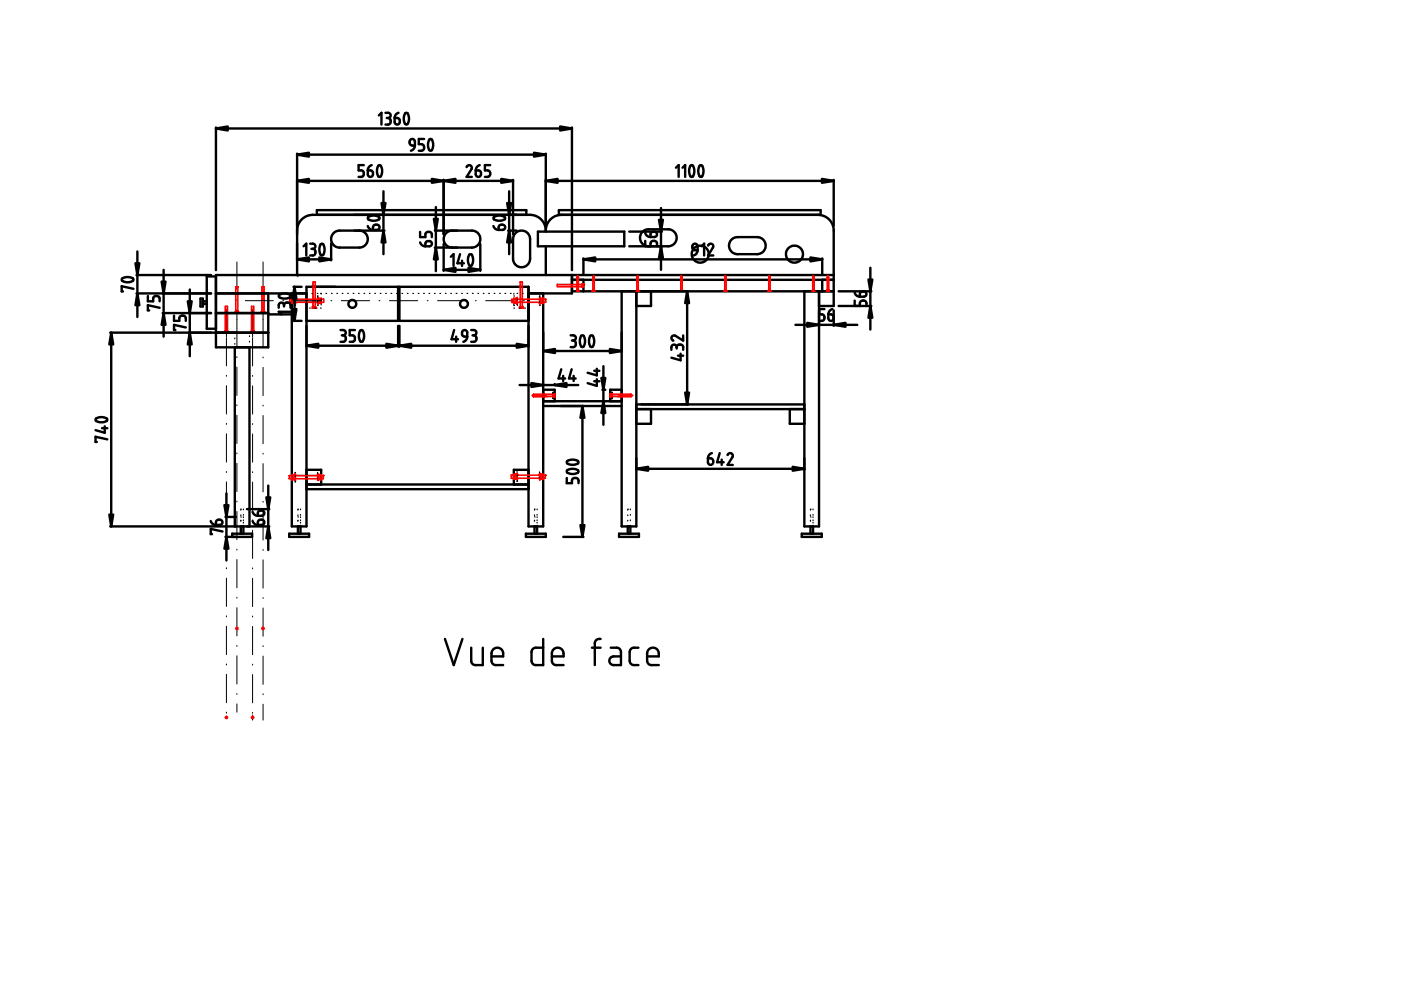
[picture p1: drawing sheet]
<svg xmlns="http://www.w3.org/2000/svg" width="297mm" height="210mm" viewBox="0 0 297 210" stroke-linecap="round" stroke-linejoin="round" font-family="sans-serif">
<g fill="none" stroke="#000" stroke-width=".51">
<path d="M25.9 59.1l.6-.3 .7-.1 1 .3 .1 .4-.6 .4h-1l-.8-.2-.1-.2zM28.9 58.3h15.8M29.1 53.3v13.9M34.7 57.2v14.2M23.4 70.5h26.9M23.6 70.5v41.1M28.3 61.2l-2.5-.5v1.1h.3M28.9 62.2h15.8M31.3 62.8v1.1h1.2v-.8l.5-.3h.4l.4 .2v.9M33.8 65.3l-2.5-.6v1.1h.3M34.5 66.4h10.2M36.9 66.9v1.1h1.1v-.7l.5-.4 .5 .1 .3 .2 .1 .8"/>
<path d="M39.4 69.4l-2.5-.5v1.1h.3M40.2 61.4v14.1M20.3 88.8l1-.4 .7 .1 .6 .3a.63 .63 0 0 1-.8 .7l-1.2-.2a.37 .37 0 0 1-.3-.5zM21.6 90.8h1.2M22.2 90.4v1.4l-1.9-.6M22.8 93.2l-2.5-.6v1.1h.2M23.4 111.6h26.6M44.7 110.5l.4 .6 .7 .2M45.9 110.4l.3-.2h.6l.3 .4 .1 .3-.5 .4h-.9zM47.2 112.7l-2.5-.6v1.1h.3M47.8 113.8h2.2M47.8 109.6h2.2"/>
<path d="M48 104.6v14.2M52.4 111.6h4.7M52.4 107.9h4.7M53.6 110.5l.4 .6 .7 .2M53.6 108.5l.3 .6 .8 .3M54.8 110.4l.3-.2h.6l.3 .4v.4l-.4 .3h-.9zM54.8 108.5l.3-.3 .7 .1 .2 .4v.4l-.4 .2-.9 .1zM56.9 103v13.6"/>
</g>
<path d="M28.7 55.8h.8l-.4 2.5zM23.6 70.5l.4 2.5h-.8zM29.1 62.2l.4 2.5h-.8zM34.7 66.4l.4 2.5h-.8zM34.3 59.7h.8l-.4 2.5zM40.2 70.5l.4 2.5h-.8zM39.8 63.9h.8l-.4 2.5zM23.2 109.1h.8l-.4 2.5zM48 113.8l.4 2.5h-.8zM47.6 107.1h.8l-.4 2.5zM56.9 111.6l.4 2.5h-.8zM56.5 105.5h.8l-.4 2.4z" fill="#000" stroke="#000" stroke-width=".51"/>
<g fill="none" stroke="#000" stroke-width=".25">
<path d="M49.8 70.5v.2M49.8 71.7v.1M49.8 72.8v.2M49.8 73.6h.1M50.5 70.5h.1M50.9 73.6h.2M51.6 70.5h.2M52.1 73.6h.1M52.7 70.5h.2M52.9 71.2v.2M52.9 72.4v.1M52.9 73.5v.1"/>
<path d="M51.1 107.9h.1M51.1 108v.2M51.1 109.2v.1M51.1 110.3v.2M51.1 111.5v.1M51.1 109.6h.1M51.5 111.6h.1M51.6 107.9v.2M51.6 109.1v.1M51.6 109.6v.1M51.6 110.2v.2M51.6 110.7v.2"/>
<path d="M51.6 111.4v.1"/>
</g>
<path d="M50.2 55.5v5.9M55.8 55.5v5.9M48 65.5v6M50.2 63.4v.2M50.2 65.6v2.2M53.6 65.5v6M55.8 63.4v.2M55.8 65.6v2.2" fill="none" stroke="#000" stroke-width=".21"/>
<path d="M55.5 66.4v-5.6h.5v5.6" fill="none" stroke="#f00" stroke-width=".36"/>
<circle cx="56" cy="66.4" r=".18" fill="#f00"/>
<path d="M55.4 66.4v-.3h.7v.3M55.5 66.4h.5" fill="none" stroke="#f00" stroke-width=".36"/>
<circle cx="56.1" cy="66.4" r=".18" fill="#f00"/>
<path d="M50 66.4v-5.6h.4v5.6M55.4 66.4h.7" fill="none" stroke="#f00" stroke-width=".36"/>
<circle cx="50.4" cy="66.4" r=".18" fill="#f00"/>
<path d="M49.9 66.4v-.3h.7v.3M50 66.4h.4" fill="none" stroke="#f00" stroke-width=".36"/>
<circle cx="50.6" cy="66.4" r=".18" fill="#f00"/>
<path d="M49.9 66.4h.7M53.3 70.5v-5.5h.5v5.5" fill="none" stroke="#f00" stroke-width=".36"/>
<circle cx="53.8" cy="70.5" r=".18" fill="#f00"/>
<path d="M53.2 70.5v-.2h.7v.2M53.3 70.5h.5" fill="none" stroke="#f00" stroke-width=".36"/>
<circle cx="53.9" cy="70.5" r=".18" fill="#f00"/>
<path d="M47.8 70.5v-5.5h.4v5.5M53.2 70.5h.7" fill="none" stroke="#f00" stroke-width=".36"/>
<circle cx="48.2" cy="70.5" r=".18" fill="#f00"/>
<path d="M47.6 70.5v-.2h.8v.2M47.8 70.5h.4" fill="none" stroke="#f00" stroke-width=".36"/>
<circle cx="48.4" cy="70.5" r=".18" fill="#f00"/>
<path d="M47.6 70.5h.8M66.4 65.3v-5.5h.4v5.5" fill="none" stroke="#f00" stroke-width=".36"/>
<g fill="none" stroke="#000" stroke-width=".51">
<path d="M45.8 27.2h75.5M45.8 27v30.3M80.3 24.5l.6-.6v2.5M81.7 23.9h.7l.4 .3-.1 .6-.4 .2M82 25h.3M82.3 25l.4 .3 .1 .8-.4 .3h-.7M83.7 25h.6l.4 .3 .1 .7-.3 .3-.3 .1-.4-.2zM84.5 23.9l-.6 .4-.2 .7M85.9 24h.5l.3 .8-.1 1-.2 .5-.2 .1-.3-.1-.3-.8v-.8zM115.7 38.4h61.1M115.7 38.1v9.8M121.3 27v30.3"/>
<path d="M143.3 35.6l.6-.6v2.5M144.7 35.6l.6-.6v2.5M146.4 35.1l.2-.1 .3 .1 .3 .8-.1 1.1-.2 .4-.2 .1-.3-.1-.3-.8v-.8zM148.3 35.1l.3-.1 .3 .2 .2 .7v.9l-.2 .6-.2 .1-.4-.1-.2-.8v-.7zM176.8 38.1v9.8M63 58.3l.1-10.1 .3-1 .7-.8 .9-.6 .9-.2h46.6l1.3 .2 1 .8 .7 1 .2 1.3 .2-1 .7-1.3 .9-.7 1.5-.3h54.5l1.2 .2 1 .7 .8 1 .3 1.1v16.3h-3.1M121.3 59.3h55.5M123.7 55h50.6M123.7 54.8v3.5M123.7 59.3v2.5M146.9 51.9l.4-.2 .5 .2 .1 1.1h-.7l-.3-.1-.1-.4zM147.9 53l-.3 .8-.5 .4"/>
<path d="M148.7 52.2l.6-.5v2.5M150.1 52.1l.2-.3 .5-.1 .4 .4-1.1 2.1h1.1M174.3 54.8v3.5M174.3 59.3v2.5M176.8 58.3h-55.5v3.5h55.5M184.5 56.8v13.1M45.8 62.2h11.1v11.4h-11.1zM45.8 66.4h11.1M45.8 70.5h11.1M49.8 73.6v38h3.1v-38M65 62.2h-3.1v49.4h3.1v-50.8h19.4v7.2h-19.4M112.1 62.2h3.1v49.4h-3.1v-50.8h-27.4v7.2h27.4"/>
<path d="M131.8 61.8v49.8h3.1v-49.8M138 61.8v3.1h-3.1M168.7 68.9h13.1M170.5 61.8v49.8h3.2v-49.8M174.8 65.5h-1.1v1.2h.7l.4 .4v.5l-.2 .3-.9 .1M175.6 66.7h.7l.3 .1 .1 .7-.1 .4-.5 .1-.4-.2zM176.5 65.5l-.6 .4-.3 .8M176.8 65.8v3.3M177.8 64.9h6.9M177.8 61.8h6.9M181.2 62.1l.5 .6 .6 .2M181.2 63.7v1.2"/>
<path d="M182.3 64.9v-.8l.5-.4 .8 .2 .1 1M182.5 62l.3-.2h.6l.3 .5-.1 .4-.4 .2h-.9zM65 99.6h3.1v3.1M112.1 99.6h-3.2v3.1M115.2 86.1h16.6M115.2 85.1h16.6M115.2 82.6h2.4v2.5M120.2 97.8l1-.3 1.3 .2a.52 .52 0 0 1 0 .6 .52 .52 0 0 1-.6 .2l-.8 .1-.7-.3a.34 .34 0 0 1-.2-.5zM120.3 99.7l.9-.3 1.3 .3a.51 .51 0 0 1 0 .6 .51 .51 0 0 1-.6 .2h-.8l-.7-.2a.35 .35 0 0 1-.2-.3 .35 .35 0 0 1 .1-.3zM123.5 86.1v27.7M131.8 82.6h-2.4v2.5M134.9 86.7h35.6"/>
<path d="M134.9 85.7h35.6M138 86.7v3.2h-3.1M167.4 86.7v3.2h3.1M49.2 113.2h4.2v.6h-4.2zM51.1 111.6v1.6M51.6 111.6v1.6M61.3 113.2h4.2v.6h-4.2zM63.2 111.6v1.6M63.7 111.6v1.6M65 102.7h47.1M65 103.7h47.1M111.5 113.2h4.2v.6h-4.2z"/>
<path d="M113.3 111.6v1.6M113.9 111.6v1.6M119.4 113.8h4.3M120.2 101.3v1.1h1.1v-.7l.4-.4h.5l.3 .2 .2 .9M131.3 113.2h4.2v.6h-4.2zM133.1 111.6v1.6M133.6 111.6v1.6M170 113.2h4.2v.6h-4.2zM171.8 111.6v1.6M172.4 111.6v1.6"/>
<circle cx="74.7" cy="64.4" r=".83"/>
<circle cx="98.4" cy="64.4" r=".84"/>
</g>
<path d="M45.8 27.2l2.5-.4v.9zM115.7 38.4l2.5-.5v.9zM118.8 26.8l2.5 .4-2.5 .5zM174.3 37.9l2.5 .5-2.5 .4zM123.7 55l2.5-.4v.8zM171.8 54.6l2.5 .4-2.5 .4zM171.2 68.5l2.5 .4-2.5 .4zM176.8 68.9l2.5-.4v.8zM184.1 59.3h.9l-.5 2.5zM184.5 64.9l.5 2.5h-.9zM123.5 86.1l.4 2.5h-.8zM123.1 111.3h.8l-.4 2.5z" fill="#000" stroke="#000" stroke-width=".51"/>
<g fill="none" stroke="#000" stroke-width=".25">
<path d="M63.2 107.9h.1M63.2 109.6h.1M63.2 108v.2M63.2 109.2v.1M63.2 110.3v.2M63.2 111.5v.1M63.6 111.6h.1M63.7 107.9v.2M63.7 109.1v.1M63.7 109.6v.1M63.7 110.2v.2M63.7 110.7v.2"/>
<path d="M63.7 111.4v.1M113.3 107.9h.2M113.3 109.6h.2M113.3 108v.2M113.3 109.2v.1M113.3 110.3v.2M113.3 111.5v.1M113.7 111.6h.2M113.9 107.9v.2M113.9 109.1v.1M113.9 109.6v.1M113.9 110.2v.2"/>
<path d="M113.9 110.7v.2M113.9 111.4v.1M133.1 107.9h.1M133.1 108v.2M133.1 109.2v.1M133.1 110.3v.2M133.1 111.5v.1M133.5 111.6h.1M133.6 107.9v.2M133.6 109.1v.1M133.6 110.2v.2M133.6 111.4v.1"/>
<path d="M171.8 107.9h.2M171.8 108v.2M171.8 109.2v.1M171.8 110.3v.2M171.8 111.5v.1M171.8 109.6h.2M172.2 111.6h.2M172.4 107.9v.2M172.4 109.1v.1M172.4 109.6v.1M172.4 110.2v.2M172.4 110.7v.2"/>
<path d="M172.4 111.4v.1"/>
</g>
<circle cx="63" cy="58.3" r=".25" fill="#000"/>
<circle cx="66.8" cy="65.3" r=".18" fill="#f00"/>
<path d="M66.2 65.3v-.3h.8v.3M66.4 65.3h.4" fill="none" stroke="#f00" stroke-width=".36"/>
<circle cx="67" cy="65.3" r=".18" fill="#f00"/>
<path d="M61.4 63.4h7.2v.7h-7.2M66.2 65.3h.8" fill="none" stroke="#f00" stroke-width=".36"/>
<circle cx="61.4" cy="64.1" r=".18" fill="#f00"/>
<path d="M61.4 63.4v.7M62.4 63.2h-.5v1.1h.5M62.5 63.2h-.1v1.1h.1M62.5 63.1l.1 1.3zM67.4 63.1l.1 1.3zM67.5 63.2v1.1M67.6 63.2h.5v1.1h-.5M110.3 65.3v-5.5h.4v5.5" fill="none" stroke="#f00" stroke-width=".36"/>
<path d="M61.9 62.8h.1M61.9 64.8h.1M62.7 63.5v.1M62.7 64.6v.2M67.3 64.8h.2M67.3 63.9v.2M67.5 62.8l-.2 .1" fill="none" stroke="#000" stroke-width=".25"/>
<circle cx="110.7" cy="65.3" r=".18" fill="#f00"/>
<path d="M110.2 65.3v-.3h.7v.3M110.3 65.3h.4" fill="none" stroke="#f00" stroke-width=".36"/>
<circle cx="110.9" cy="65.3" r=".18" fill="#f00"/>
<path d="M110.2 65.3h.7M68.5 100.8h-7.2v.7h7.2" fill="none" stroke="#f00" stroke-width=".36"/>
<circle cx="68.5" cy="100.8" r=".18" fill="#f00"/>
<path d="M62.4 100.6h-.5v1.1h.6M62.5 100.6h-.1v1.1M62.5 100.5l.1 1.3zM67.4 100.5l.1 1.3zM67.5 100.6l.1 1.1M67.6 100.6h.5v1.1h-.6M68.5 100.8v.7M115.6 100.7h-7.2v.7h7.2" fill="none" stroke="#f00" stroke-width=".36"/>
<path d="M62.5 100.2h.2M62.7 102l-.2 .2M62.7 100.9v.1M67.3 100.2v.1M67.3 101.3v.2M68 102.2h.1M68 100.2h.1" fill="none" stroke="#000" stroke-width=".25"/>
<circle cx="115.6" cy="100.7" r=".18" fill="#f00"/>
<path d="M123.7 60.3h-5.5v.5h5.5M109.5 100.5h-.6v1.1h.6M109.6 100.5v1.1M109.6 100.4l.1 1.3zM114.4 100.4l.1 1.3zM114.5 100.5h.1v1.1h-.1M114.6 100.5h.6v1.1h-.6M115.6 100.7v.7" fill="none" stroke="#f00" stroke-width=".36"/>
<g fill="none" stroke="#000" stroke-width=".25">
<path d="M68 62.2h.1M69.1 62.2h.2M70.3 62.2h.1M71.4 62.2h.2M72.6 62.2h.1M73.7 62.2h.2M74.9 62.2h.1M76 62.2h.2M77.2 62.2h.1M78.3 62.2h.2M79.5 62.2h.1M80.6 62.2h.2"/>
<path d="M81.8 62.2h.1M82.9 62.2h.2M84.1 62.2h.1M85.2 62.2h.2M86.4 62.2h.1M87.5 62.2h.2M88.7 62.2h.1M89.8 62.2h.2M91 62.2h.1M92.1 62.2h.2M93.3 62.2h.1M94.4 62.2h.2"/>
<path d="M95.6 62.2h.1M96.7 62.2h.2M97.9 62.2h.1M99 62.2h.2M100.2 62.2h.1M101.3 62.2h.2M102.5 62.2h.1M103.6 62.2h.2M104.8 62.2h.1M105.9 62.2h.2M107.1 62.2h.1M108.2 62.2h.2"/>
<path d="M108.9 62.2v.2M108.9 63.4v.1M108.9 64.5v.1M108.9 65.3h.2M109.6 62.2h.2M110.1 65.3h.1M110.8 62.2h.1M111.3 65.3h.1M111.9 62.2h.2M112.1 62.9v.1M112.1 64v.2M112.1 65.2v.1"/>
<path d="M109.6 100.1h.1M109.7 101.9l-.1 .2M109.7 100.8v.1M114.4 100.1v.1M114.4 101.2v.2M115 102.1h.2M115 100.1h.2"/>
</g>
<path d="M52 63.8h6M60 63.8h.2M62.2 63.8h6M70.2 63.8h.2M72.4 63.8h6M80.4 63.8h.2M82.6 63.8h6M90.6 63.8h.2M92.8 63.8h6M100.8 63.8h.2M103 63.8h6M111 63.8h.2" fill="none" stroke="#000" stroke-width=".21"/>
<g fill="none" stroke="#000" stroke-width=".51">
<path d="M65 62.2h-19.2v-3.9h75.5v3.9h-9.2M65 73.3h19.4M65 69.1v4.4M72.2 70h.7l.4 .4-.1 .5-.5 .2M72.5 71.1h.2M72.7 71.1l.5 .3 .1 .7-.4 .4h-.7M75.2 70h-1.1v1.1h.8l.3 .4v.5l-.1 .3-1 .2M76.4 70.1a.66 .66 0 0 1 .8 .9l-.2 1.2a.45 .45 0 0 1-.6 .2 .45 .45 0 0 1-.2-.6l-.1-.8zM84.4 69.1v4.4M84.7 73.3h27.4M84.7 69.1v4.4M96.3 70l-.6 1.9h1.4"/>
<path d="M96.7 71.4v1.1M98.1 70.2l.3-.2 .5 .1 .2 .3v1l-1-.2-.1-.3zM99.1 71.4l-.3 .7-.6 .4M99.9 70h.7l.4 .4-.1 .4-.4 .3M100.2 71.1h.3M100.5 71.1l.3 .1 .2 .3v.7l-.4 .3h-.7M112.1 69.1v4.4M115.2 74.4h16.6M115.2 70.5v4.1M119 78.3l-.6 1.9h1.4M119.4 79.7v1.1M121 71.1h.7l.3 .3v.5l-.5 .3"/>
<path d="M121.2 78.3l-.6 1.9h1.4M121.3 72.2h.2M121.5 72.2l.6 .3v.7l-.3 .4h-.8M121.6 79.7v1.1M123.2 71.2l.5-.1 .3 .7v.9l-.2 .7a.51 .51 0 0 1-.6 0 .51 .51 0 0 1-.2-.6l-.1-.7zM125.2 71.2h.4l.3 .6 .1 .7-.3 .9a.52 .52 0 0 1-.6 0 .52 .52 0 0 1-.2-.6v-.8zM126 78.6h1.1M126.5 78.2v1.4l-1.9-.6M127.9 77.6v12.5M131.8 70.5v4.1M110.2 81.6h12.4M115.2 81.4v.2"/>
<path d="M117.6 81.4v.2M126 80.8h1.1M126.5 80.4v1.4l-1.9-.6M127.7 82.6h.6M127.7 85.1h.6M134.9 99.4h35.6M134.9 97.2v2.4M150.1 97.2h.7l.3 .2 .1 .7-.2 .3-.5 .2-.3-.2zM150.9 96.1l-.5 .3-.3 .8M152.6 96.1l-.6 1.9h1.4M153 97.5v1.1M154.3 96.5l.4-.4h.3l.3 .2v.5l-1 1.8h1.1"/>
<path d="M170.5 97.2v2.4"/>
</g>
<path d="M65 73.3l2.5-.4v.8zM81.9 72.9l2.5 .4-2.5 .4zM84.7 73.3l2.5-.4v.8zM109.6 72.9l2.5 .4-2.5 .4zM115.2 74.4l2.5-.4v.8zM129.3 74l2.5 .4-2.5 .4zM112.7 81.2l2.5 .4-2.5 .4zM117.6 81.6l2.5-.4v.8zM127.5 80.1h.8l-.4 2.5zM127.9 85.1l.4 2.5h-.8zM134.9 99.4l2.5-.4v.8zM168.1 99l2.4 .4-2.4 .4z" fill="#000" stroke="#000" stroke-width=".51"/>
<circle cx="123.7" cy="60.3" r=".18" fill="#f00"/>
<path d="M123.7 60.3v.5M123.7 60.2h-.3v.7h.3" fill="none" stroke="#f00" stroke-width=".36"/>
<circle cx="123.7" cy="60.2" r=".18" fill="#f00"/>
<g fill="none" stroke="#f00" stroke-width=".36">
<path d="M122.3 58.8h.3M122.3 58.8l.2-.4 .1 .4M122.3 58.8v2.6M122.6 58.8v2.6M125.7 58.8l.1-.4 .2 .4M125.7 58.8v2.6M125.7 58.8h.3M126 58.8v2.6M135 58.8h.3M135 58.8l.2-.4 .1 .4M135 58.8v2.6M135.3 58.8v2.6"/>
<path d="M144.4 58.8h.2M144.4 58.8l.1-.4 .1 .4M144.4 58.8v2.6M144.6 58.8v2.6M153.7 58.8h.2M153.7 58.8l.1-.4 .1 .4M153.7 58.8v2.6M153.9 58.8v2.6M163 58.8h.3M163 58.8l.1-.4 .2 .4M163 58.8v2.6M163.3 58.8v2.6"/>
<path d="M172.3 58.8h.3M172.3 58.8l.2-.4 .1 .4M172.3 58.8v2.6M172.6 58.8v2.6M175.4 58.8h.3M175.4 58.8l.1-.4 .2 .4M175.4 58.8v2.6M175.7 58.8v2.6M108.5 63.4h7.2v.7h-7.2M122.3 61.4l-.1 .4h.6l-.2-.4M122.3 61.4h.3M123.7 60.2v.7"/>
<path d="M125.7 61.4l-.1 .4h.5l-.1-.4M125.7 61.4h.3M135 61.4l-.1 .4h.5l-.1-.4M135 61.4h.3M144.4 61.4l-.2 .4h.6l-.2-.4M144.4 61.4h.2M153.7 61.4l-.2 .4h.6l-.2-.4M153.7 61.4h.2M163 61.4l-.1 .4h.5l-.1-.4M163 61.4h.3M172.3 61.4l-.1 .4h.5l-.1-.4M172.3 61.4h.3"/>
<path d="M175.4 61.4l-.1 .4h.5l-.1-.4M175.4 61.4h.3M113.1 84.1h4.1M113.1 83.6h4.1M113.1 83.6l-.2 .3 .2 .2M113.1 83.6v.5M117.2 83.3l.1 1.1zM117.3 83.5h.3v.7h-.3M117.3 84.1h.3M117.3 83.7h.3M129.4 84.1h.3M129.4 83.7h.3"/>
<path d="M129.7 83.5h-.3v.7h.3M129.7 83.3l.1 1.1zM129.8 84.1h4M129.8 83.6h4M133.8 83.6l.3 .3-.3 .2M133.8 83.6v.5"/>
</g>
<path d="M117.2 83.2h.1M117.2 83.2v.2M117.2 84.4v.1M117.5 84.5h.1M129.6 83.2l.2 .1M129.8 84.3v.2h-.2" fill="none" stroke="#000" stroke-width=".25"/>
<path d="M70.7 49.4l1.1-.5h4.8l.6 .3 .5 .5 .3 .7-.1 .7-.6 1-.8 .4h-4.8l-.9-.5-.5-.7-.1-.9zM94.6 49.4l1.1-.5h4.8l.6 .4 .5 .5 .2 .7v.7l-.6 .8-.8 .5h-4.9l-.8-.5-.6-.8v-.8zM109.2 49.5l.7-.5 1-.1 .9 .4 .5 .8 .1 5.1-.5 .9-.7 .5-.8 .1-.7-.3-.5-.4-.4-.6v-4.9z" fill="none" stroke="#000" stroke-width=".51"/>
<circle cx="108.5" cy="64.1" r=".18" fill="#f00"/>
<g fill="none" stroke="#f00" stroke-width=".36">
<path d="M108.5 63.4v.7M109.5 63.2h-.6v1.1h.6M109.6 63.2v1.1M109.6 63.1l.1 1.3zM114.4 63.1l.1 1.3zM114.5 63.2h.1v1.1h-.1M114.6 63.2h.6v1.1h-.6"/>
<circle cx="50.2" cy="133.2" r=".22"/>
<circle cx="55.8" cy="133.2" r=".22"/>
<circle cx="48" cy="152.1" r=".22"/>
<circle cx="53.6" cy="152.1" r=".22"/>
</g>
<g fill="none" stroke="#000" stroke-width=".25">
<path d="M65 62.2h.1M65 62.9v.1M65 64v.2M65 65.2v.1M65.6 65.3h.2M66.1 62.2h.2M66.8 65.3h.2M67.3 62.2h.1M67.9 65.3h.2M68.1 62.2v.2M68.1 63.4v.1M68.1 64.5v.1"/>
<path d="M108.9 62.8h.2M108.9 64.8h.2M109.7 63.5v.1M109.7 64.6v.2M114.4 64.8h.1M114.4 63.9v.2M114.5 62.8l-.1 .1"/>
</g>
<g fill="none" stroke="#000" stroke-width=".51">
<path d="M63 32.6v17.1M63 32.8h52.7M63 38.4h45.8M77.1 35h-1.1v1.1l.8 .1 .3 .4v.5l-.2 .3-.9 .1M78 36.1h.6l.4 .3 .1 .6-.2 .4-.5 .1-.4-.3zM78.8 35l-.6 .4-.2 .7M80.2 35.1h.5l.2 .5 .1 .9-.2 .8a.5 .5 0 0 1-.6 .1 .5 .5 0 0 1-.2-.6l-.1-1zM87 29.6l.5-.1 .3 .1 .2 .4v.9l-.8-.1-.2-.2-.2-.6zM88 30.9l-.2 .6-.7 .5M89.9 29.5h-1.1v1.1l.9 .1 .2 .4-.2 .7-.9 .2M91 29.6l.2-.1 .3 .1 .3 .8v1l-.4 .6-.4-.2-.3-.9zM94.1 38.1v11.6"/>
<path d="M98.9 35.4l.5-.4 .4 .1 .2 .2v.5l-1.1 1.7h1.1M100.9 36.1h.6l.4 .2 .1 .7-.2 .4-.5 .1-.3-.2zM101.7 35l-.6 .4-.2 .7M103.9 35h-1.1v1.1l.7 .1 .4 .4v.5l-.2 .3-.9 .1M108.8 38.1v11.6M115.7 32.6v15.3M43.8 58.6h2v11.1h-2zM63 55h7.2M63 51.6v3.6M64.4 52.2l.5-.5v2.5M65.8 51.7h.6l.4 .3-.1 .6-.4 .2M66 52.8h.3"/>
<path d="M66.3 52.8l.5 .2v.8l-.3 .3-.7 .1M67.2 44.6h44.4v1h-44.4zM68 51.8l.5-.1 .3 .7v.9l-.3 .8a.65 .65 0 0 1-.8-.9l.1-.8zM70.2 51.6v3.6M75.1 48.9h6.4M78 47.9l.4 .6 .7 .2M78.1 46l.6-.3h.7l1 .3a.63 .63 0 0 1-.9 .8l-1.2-.2a.37 .37 0 0 1-.2-.6zM79.2 47.8l.3-.2 .7 .1 .2 .3v.5l-.4 .2h-.9zM81.3 40.6v13.3M89.1 51.4l.4 .6 .7 .2M89.1 49.2v1.1h1.1v-.8l.5-.3h.5l.3 .2 .1 .9M90.3 51.3l.3-.2 .7 .1 .2 .3v.4l-.3 .3h-1z"/>
<path d="M92.2 48.9h4.7M92.2 52.5h4.7M92.4 43.9v13.6M94.1 57.2h7.7M94.1 51.7v5.7M95.6 54.4l.6-.5v2.5M97.5 53.9l-.5 1.9h1.4M98 55.3v1.1M99.5 54l.4-.1 .4 .8v.7l-.2 .8a.51 .51 0 0 1-.7 0 .51 .51 0 0 1-.1-.6l-.1-.7zM101.8 51.7v5.7M104.6 47.9l.4 .6 .7 .2M104.7 46l1-.3 1.2 .2a.46 .46 0 0 1 .1 .6 .46 .46 0 0 1-.5 .2l-.9 .1-.7-.2-.3-.2z"/>
<path d="M105.8 47.9l.4-.3h.5l.4 .4v.4l-.4 .3h-1zM107.7 48.9h1.8M107.9 40.6v13.3M114 49.1h18.4v3.1h-18.4zM115.7 48.9v.2M115.7 52.2v6.1M118.5 44.6h55.5v1h-55.5zM133.4 49.1h6.9M136.8 49.4l.5 .7 .6 .1M136.8 51.1v1.1M137.9 52.2v-.7l.5-.4h.5l.3 .2 .1 .9M138 49.3l.3-.2 .7 .1 .3 .3v.4l-.4 .3h-1z"/>
<path d="M140.1 44.1v13.1M141.6 48.6h-4.4l-.9 .5-.6 1 .1 1.1 .7 .7 1 .3M141.7 48.6l.6 .1 .5 .3 .6 1-.1 1.2-.8 .8-.7 .2h-8.4M155 50.8l.6-.3 .7-.2h4.5l.7 .2 .5 .5 .3 .6v.9l-.6 1-.9 .4h-4.7l-.9-.4-.5-.8-.1-.9zM42.5 63.3h.5v1.7h-.5zM43 63.9h.8M43 64.4h.8M56.9 66.7h5M59.2 62.5l1-.3 1.1 .2a.44 .44 0 0 1 .2 .6 .44 .44 0 0 1-.5 .2h-1.4l-.4-.3zM60.2 64.7l-.2-.4-.5-.1-.4 .3v.8M60.2 64.7l.3-.5h.7l.4 .4v.7M60.2 64.7v.3"/>
<path d="M61.6 66.1h-2.5l.6 .6M62.2 60.8h1.7M62.2 68h1.7M62.4 60.8v7.2M136 61.8h9.9M143.5 73.6l-.2-.4-.6-.1-.3 .3-.1 .8M143.5 73.6l.2-.4 .8-.1 .3 .3v.8M143.5 73.6v.3M143.7 75.4h1.1M144.3 75v1.4l-2-.6M144.8 71.1v1.1l-1.8-1.1-.4 .1-.2 .3v.4l.4 .3M145.7 61.8v23.9"/>
<path d="M136 85.7h9.9M94.3 135.5l1.9 5.5 1.8-5.5M99.9 137.3v3l.3 .5 .4 .2h1.8v-3.7M104.2 139.2h2.5l-.1-1.1-.4-.5-.9-.3-.8 .5-.3 .8v1.7l.2 .4 .5 .3h1.8M115.2 135.5v5.5h-1.8l-.3-.1-.4-.7 .1-2.4 .7-.5h1.7M117 139.2h2.5l-.1-1-.4-.7-.9-.2-.9 .5-.2 .6v1.8l.2 .5 .5 .3h1.8M125.5 137.3h1.8M127.3 135.5l-.8 .2-.4 .5v4.8M129.5 137.3h1.4l.7 .5 .1 3.2h-1.7l-.5-.2-.3-.7 .1-.5 .3-.3 2.1-.1M135.4 137.3l-1.3 .1-.4 .3-.2 .5v1.9l.1 .5 .6 .4h1.2M137.2 139.2h2.5l-.1-1-.5-.7-.5-.2-.5 .1-.7 .5-.2 .6v1.7l.2 .5 .5 .3h1.8"/>
<circle cx="148.5" cy="53.9" r="1.8"/>
<circle cx="168.4" cy="53.9" r="1.8"/>
</g>
<g fill="#000" stroke="#000" stroke-width=".51">
<path d="M63 32.8l2.5-.4v.8zM63 38.4l2.5-.5v.9zM91.6 37.9l2.5 .5-2.5 .4zM94.1 38.4l2.5-.5v.9zM106.3 37.9l2.5 .5-2.5 .4zM113.2 32.4l2.5 .4-2.5 .4zM63 55l2.5-.4v.8zM67.7 54.6l2.5 .4-2.5 .4zM81.3 48.9l.4 2.5h-.8zM80.9 43.1h.8l-.4 2.5zM92 46.4h.8l-.4 2.5zM92.4 52.5l.4 2.5h-.8z"/>
<path d="M94.1 57.2l2.5-.4v.8zM99.3 56.8l2.5 .4-2.5 .4zM107.9 48.9l.5 2.5h-.9zM107.5 43.1h.9l-.5 2.5zM139.7 46.6h.8l-.4 2.5zM140.1 52.2l.4 2.5h-.8zM62.4 60.8l.4 2.5h-.8zM62 65.5h.8l-.4 2.5zM145.7 61.8l.4 2.5h-.8zM145.3 83.2h.8l-.4 2.5z"/>
</g>
<g fill="none" stroke="#000" stroke-width=".21">
<path d="M48 71.6v6M48 79.6v.2M50.2 67.8v5.8M50.2 75.6v.2M50.2 77.8v6M53.6 71.6v6M53.6 79.6v.2M55.8 67.8v5.9M55.8 75.7v.2M55.8 77.9v6M48 81.8v6M48 89.8v.2"/>
<path d="M48 92v6M48 100v.2M50.2 85.8v.2M50.2 88v6M50.2 96v.2M50.2 98.2v6M53.6 81.8v6M53.6 89.8v.2M53.6 92v6M55.8 85.9v.2M55.8 88.1v6M55.8 96.1v.2"/>
<path d="M55.8 98.3v6M48 102.2v6M48 110.2v.2M48 112.4v6M50.2 106.2v.2M50.2 108.4v6M50.2 116.4v.2M50.2 118.6v6M53.6 100v.2M53.6 102.2v6M53.6 110.2v.2M53.6 112.4v6"/>
<path d="M55.8 106.3v.2M55.8 108.5v6M55.8 116.5v.2M55.8 118.7v6M48 120.4v.2M48 122.6v6M48 130.6v.2M48 132.8v6M50.2 126.6v.2M50.2 128.8v6M50.2 136.8v.2M50.2 139v6"/>
<path d="M53.6 120.4v.2M53.6 122.6v6M53.6 130.6v.2M53.6 132.8v6M55.8 126.7v.2M55.8 128.9v6M55.8 136.9v.2M55.8 139.1v6M48 140.8v.2M48 143v6M48 151v.2M50.2 147v.2"/>
<path d="M50.2 149.2v1.8M53.6 140.8v.2M53.6 143v6M53.6 151v.2M53.6 151.6v1.1M55.8 147.1v.2M55.8 149.3v3.4"/>
</g>
</svg>
